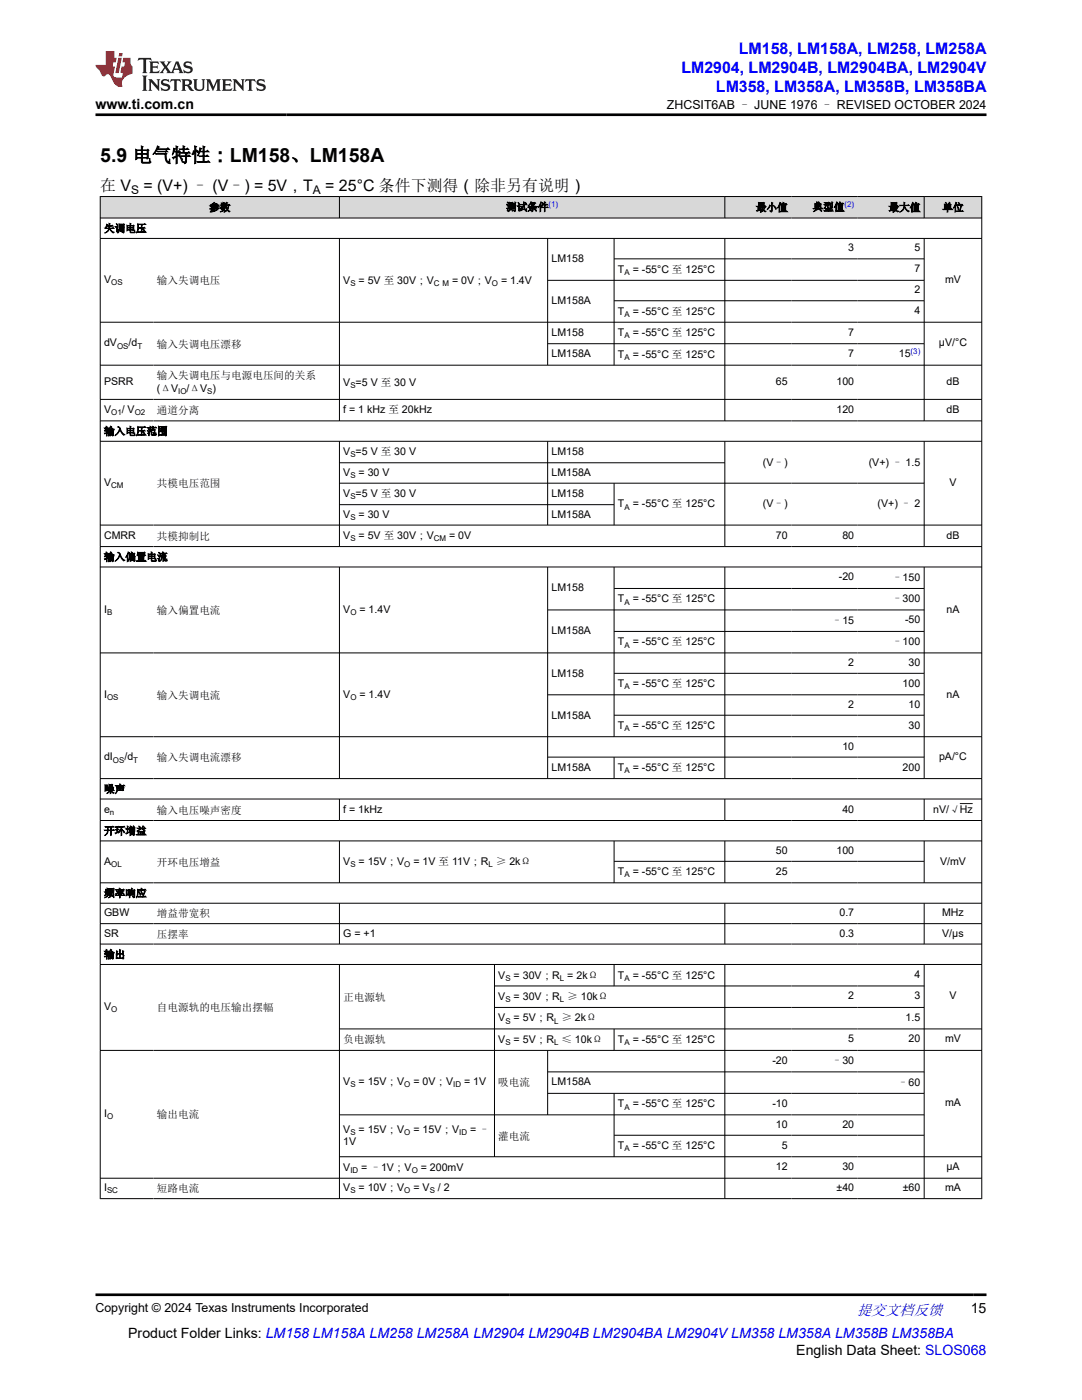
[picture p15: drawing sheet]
<svg xmlns="http://www.w3.org/2000/svg" width="216mm" height="279mm" viewBox="0 0 216 279" stroke-linecap="round" stroke-linejoin="round" font-family="sans-serif">
<defs><g id="words">
<text font-size="3.9" x="20" y="32.3">5.9 电气特性：LM158、LM158A</text>
<g font-size="3.2" fill="#00f">
<text x="147.4" y="10.7">LM158, LM158A, LM258, LM258A</text>
<text x="136" y="14.5">LM2904, LM2904B, LM2904BA, LM2904V</text>
<text x="142.9" y="18.3">LM358, LM358A, LM358B, LM358BA</text>
</g>
<g font-size="3.2">
<text x="20" y="38.1">在 V</text>
<text x="28.6" y="38.1">= (V+) – (V–) = 5V，T</text>
<text x="64.9" y="38.1">= 25°C 条件下测得（除非另有说明）</text>
</g>
<text font-size="3" fill="#00f" x="171" y="262.4">提交文档反馈</text>
<g font-size="2.8">
<text x="19" y="21.7">www.ti.com.cn</text>
<text x="193.7" y="262.1">15</text>
<text x="25.6" y="266.9">Product Folder Links: LM158 LM158A LM258 LM258A LM2904 LM2904B LM2904BA LM2904V LM358 LM358A LM358B LM358BA</text>
<text x="158.9" y="270.3">English Data Sheet: SLOS068</text>
</g>
<g font-size="2.5">
<text x="133.1" y="21.8">ZHCSIT6AB – JUNE 1976 – REVISED OCTOBER 2024</text>
<text x="19" y="261.8">Copyright © 2024 Texas Instruments Incorporated</text>
</g>
<g font-size="2.4">
<text x="26.2" y="38.7">S</text>
<text x="62.4" y="38.7">A</text>
</g>
<g font-size="2.1">
<text x="20.8" y="46.3">失调电压</text>
<text x="41.7" y="42.1">参数</text>
<text x="101" y="42">测试条件</text>
<text x="150.8" y="42.1">最小值</text>
<text x="162.2" y="42">典型值</text>
<text x="177.3" y="42.1">最大值</text>
<text x="188" y="42.1">单位</text>
<text x="110" y="52.3">LM158</text>
<text x="169.3" y="50.2">3</text>
<text x="182.5" y="50.2">5</text>
<text x="20.8" y="56.5">V</text>
<text x="31.3" y="56.7">输入失调电压</text>
<text x="68.5" y="56.6">V</text>
<text x="71.6" y="56.6">= 5V 至 30V；V</text>
<text x="90.2" y="56.6">= 0V；V</text>
<text x="100" y="56.6">= 1.4V</text>
<text x="123.3" y="54.5">T</text>
<text x="126.2" y="54.5">= -55°C 至 125°C</text>
<text x="182.5" y="54.2">7</text>
<text x="182.5" y="58.5">2</text>
<text x="188.6" y="56.5">mV</text>
<text x="110" y="60.7">LM158A</text>
<text x="123.3" y="62.8">T</text>
<text x="126.2" y="62.8">= -55°C 至 125°C</text>
<text x="182.5" y="62.6">4</text>
<text x="20.8" y="69.1">dV</text>
<text x="25.7" y="69.1">/d</text>
<text x="31.3" y="69.4">输入失调电压漂移</text>
<text x="110" y="67">LM158</text>
<text x="110" y="71.3">LM158A</text>
<text x="123.3" y="67.1">T</text>
<text x="123.3" y="71.4">T</text>
<text x="126.2" y="67.1">= -55°C 至 125°C</text>
<text x="126.2" y="71.4">= -55°C 至 125°C</text>
<text x="169.3" y="67">7</text>
<text x="169.3" y="71.3">7</text>
<text x="179.3" y="71.3">15</text>
<text x="187.4" y="69.1">µV/°C</text>
<text x="20.8" y="76.8">PSRR</text>
<text x="31.3" y="75.7">输入失调电压与电源电压间的关系</text>
<text x="68.5" y="76.9">V =5 V 至 30 V</text>
<text x="154.8" y="76.8">65</text>
<text x="166.9" y="76.8">100</text>
<text x="188.9" y="76.8">dB</text>
<text x="20.8" y="82.4">V</text>
<text x="24.3" y="82.4">/ V</text>
<text x="31.3" y="78.2">(ΔV</text>
<text x="31.3" y="82.6">通道分离</text>
<text x="37.2" y="78.2">/ΔV )</text>
<text x="68.5" y="82.5">f = 1 kHz 至 20kHz</text>
<text x="166.9" y="82.4">120</text>
<text x="188.9" y="82.4">dB</text>
<text x="20.8" y="86.8">输入电压范围</text>
<text x="68.5" y="90.9">V =5 V 至 30 V</text>
<text x="68.5" y="94.9">V</text>
<text x="71.6" y="94.9">= 30 V</text>
<text x="110" y="90.8">LM158</text>
<text x="110" y="94.9">LM158A</text>
<text x="152.2" y="92.9">(V–)</text>
<text x="173.3" y="92.9">(V+) – 1.5</text>
<text x="20.8" y="97">V</text>
<text x="31.3" y="97.2">共模电压范围</text>
<text x="68.5" y="99.2">V =5 V 至 30 V</text>
<text x="110" y="99.1">LM158</text>
<text x="123.3" y="101.3">T</text>
<text x="126.2" y="101.3">= -55°C 至 125°C</text>
<text x="152.2" y="101.3">(V–)</text>
<text x="175.1" y="101.3">(V+) – 2</text>
<text x="189.4" y="97">V</text>
<text x="20.8" y="107.5">CMRR</text>
<text x="31.3" y="107.7">共模抑制比</text>
<text x="68.5" y="103.3">V</text>
<text x="68.5" y="107.6">V</text>
<text x="71.6" y="103.3">= 30 V</text>
<text x="71.6" y="107.6">= 5V 至 30V；V</text>
<text x="89.6" y="107.6">= 0V</text>
<text x="110" y="103.3">LM158A</text>
<text x="154.8" y="107.5">70</text>
<text x="168.1" y="107.5">80</text>
<text x="188.9" y="107.5">dB</text>
<text x="20.8" y="111.9">输入偏置电流</text>
<text x="110" y="118">LM158</text>
<text x="167.4" y="115.8">-20</text>
<text x="178" y="116">–150</text>
<text x="20.8" y="122.3">I</text>
<text x="31.3" y="122.5">输入偏置电流</text>
<text x="68.5" y="122.3">V</text>
<text x="71.7" y="122.3">= 1.4V</text>
<text x="123.3" y="120.2">T</text>
<text x="126.2" y="120.2">= -55°C 至 125°C</text>
<text x="166" y="124.5">–15</text>
<text x="178" y="120.2">–300</text>
<text x="180.6" y="124.4">-50</text>
<text x="188.9" y="122.3">nA</text>
<text x="110" y="126.6">LM158A</text>
<text x="123.3" y="128.8">T</text>
<text x="126.2" y="128.8">= -55°C 至 125°C</text>
<text x="178" y="128.8">–100</text>
<text x="110" y="135">LM158</text>
<text x="123.3" y="137.2">T</text>
<text x="126.2" y="137.2">= -55°C 至 125°C</text>
<text x="169.3" y="132.9">2</text>
<text x="180.1" y="137.1">100</text>
<text x="181.3" y="132.9">30</text>
<text x="20.8" y="139.2">I</text>
<text x="31.3" y="139.4">输入失调电流</text>
<text x="68.5" y="139.2">V</text>
<text x="71.7" y="139.2">= 1.4V</text>
<text x="110" y="143.4">LM158A</text>
<text x="169.3" y="141.2">2</text>
<text x="181.3" y="141.2">10</text>
<text x="188.9" y="139.2">nA</text>
<text x="123.3" y="145.5">T</text>
<text x="126.2" y="145.5">= -55°C 至 125°C</text>
<text x="168.1" y="149.6">10</text>
<text x="181.3" y="145.4">30</text>
<text x="20.8" y="151.8">dI</text>
<text x="24.8" y="151.8">/d</text>
<text x="31.3" y="152">输入失调电流漂移</text>
<text x="110" y="153.8">LM158A</text>
<text x="123.3" y="153.9">T</text>
<text x="126.2" y="153.9">= -55°C 至 125°C</text>
<text x="180.1" y="153.8">200</text>
<text x="187.4" y="151.8">pA/°C</text>
<text x="20.8" y="158.2">噪声</text>
<text x="20.8" y="162.2">e</text>
<text x="20.8" y="166.5">开环增益</text>
<text x="31.3" y="162.4">输入电压噪声密度</text>
<text x="68.5" y="162.2">f = 1kHz</text>
<text x="168.1" y="162.2">40</text>
<text x="186.2" y="162.3">nV/√Hz</text>
<text x="20.8" y="172.6">A</text>
<text x="31.3" y="172.8">开环电压增益</text>
<text x="68.5" y="172.7">V</text>
<text x="71.6" y="172.7">= 15V；V</text>
<text x="82.5" y="172.7">= 1V 至 11V；R ≥ 2kΩ</text>
<text x="154.8" y="170.4">50</text>
<text x="166.9" y="170.4">100</text>
<text x="187.6" y="172.6">V/mV</text>
<text x="20.8" y="179">频率响应</text>
<text x="123.3" y="174.7">T</text>
<text x="126.2" y="174.7">= -55°C 至 125°C</text>
<text x="154.8" y="174.6">25</text>
<text x="20.8" y="182.8">GBW</text>
<text x="31.3" y="183.1">增益带宽积</text>
<text x="167.5" y="182.8">0.7</text>
<text x="188" y="182.8">MHz</text>
<text x="20.8" y="186.9">SR</text>
<text x="20.8" y="191.2">输出</text>
<text x="31.3" y="187.1">压摆率</text>
<text x="68.5" y="186.9">G = +1</text>
<text x="167.5" y="186.9">0.3</text>
<text x="188" y="186.9">V/µs</text>
<text x="99.4" y="195.3">V</text>
<text x="102.5" y="195.3">= 30V；R = 2kΩ</text>
<text x="123.3" y="195.3">T</text>
<text x="126.2" y="195.3">= -55°C 至 125°C</text>
<text x="182.5" y="195.2">4</text>
<text x="20.8" y="201.6">V</text>
<text x="31.3" y="201.8">自电源轨的电压输出摆幅</text>
<text x="68.5" y="199.7">正电源轨</text>
<text x="99.4" y="199.6">V</text>
<text x="99.4" y="203.9">V</text>
<text x="102.5" y="199.6">= 30V；R ≥ 10kΩ</text>
<text x="102.5" y="203.9">= 5V；R ≥ 2kΩ</text>
<text x="169.3" y="199.5">2</text>
<text x="180.7" y="203.7">1.5</text>
<text x="182.5" y="199.5">3</text>
<text x="189.4" y="199.5">V</text>
<text x="68.5" y="208.2">负电源轨</text>
<text x="99.4" y="208.1">V</text>
<text x="102.5" y="208.1">= 5V；R ≤ 10kΩ</text>
<text x="123.3" y="208.1">T</text>
<text x="126.2" y="208.1">= -55°C 至 125°C</text>
<text x="169.3" y="208">5</text>
<text x="181.3" y="208">20</text>
<text x="188.6" y="208">mV</text>
<text x="154.1" y="212.3">-20</text>
<text x="166" y="212.4">–30</text>
<text x="68.5" y="216.6">V</text>
<text x="71.6" y="216.6">= 15V；V</text>
<text x="82.5" y="216.6">= 0V；V</text>
<text x="92.6" y="216.6">= 1V</text>
<text x="99.4" y="216.8">吸电流</text>
<text x="110" y="216.6">LM158A</text>
<text x="123.3" y="221">T</text>
<text x="126.2" y="221">= -55°C 至 125°C</text>
<text x="154.1" y="220.9">-10</text>
<text x="179.2" y="216.7">–60</text>
<text x="188.6" y="220.8">mA</text>
<text x="20.8" y="222.9">I</text>
<text x="31.3" y="223.1">输出电流</text>
<text x="68.5" y="226.1">V</text>
<text x="71.6" y="226.1">= 15V；V</text>
<text x="82.5" y="226.1">= 15V；V</text>
<text x="93.8" y="226.1">= –</text>
<text x="99.4" y="227.4">灌电流</text>
<text x="154.8" y="225.1">10</text>
<text x="168.1" y="225.1">20</text>
<text x="68.5" y="233.7">V</text>
<text x="68.5" y="228.6">1V</text>
<text x="72.1" y="233.7">= –1V；V</text>
<text x="84" y="233.7">= 200mV</text>
<text x="123.3" y="229.4">T</text>
<text x="126.2" y="229.4">= -55°C 至 125°C</text>
<text x="154.8" y="233.5">12</text>
<text x="156" y="229.3">5</text>
<text x="168.1" y="233.5">30</text>
<text x="188.8" y="233.5">µA</text>
<text x="20.8" y="237.7">I</text>
<text x="31.3" y="237.9">短路电流</text>
<text x="68.5" y="237.7">V</text>
<text x="71.6" y="237.7">= 10V；V</text>
<text x="82.5" y="237.7">= V</text>
<text x="87.4" y="237.7">/ 2</text>
<text x="166.9" y="237.7">±40</text>
<text x="180.1" y="237.7">±60</text>
<text x="188.6" y="237.7">mA</text>
</g>
<g font-size="1.6" fill="#00f">
<text x="109.4" y="41.3">(1)</text>
<text x="168.5" y="41.3">(2)</text>
<text x="181.7" y="70.6">(3)</text>
</g>
<g font-size="1.6">
<text x="22.2" y="56.9">OS</text>
<text x="69.9" y="57">S</text>
<text x="86.6" y="57">C M</text>
<text x="98.1" y="57">O</text>
<text x="124.6" y="54.9">A</text>
<text x="124.6" y="63.2">A</text>
<text x="23.4" y="69.6">OS</text>
<text x="27.4" y="69.6">T</text>
<text x="124.6" y="67.5">A</text>
<text x="124.6" y="71.8">A</text>
<text x="69.9" y="77.4">S</text>
<text x="22.2" y="82.8">O1</text>
<text x="26.9" y="82.8">O2</text>
<text x="35.5" y="78.6">IO</text>
<text x="41.3" y="78.6">S</text>
<text x="69.9" y="91.3">S</text>
<text x="69.9" y="95.4">S</text>
<text x="22.2" y="97.4">CM</text>
<text x="69.9" y="99.7">S</text>
<text x="124.6" y="101.7">A</text>
<text x="69.9" y="103.7">S</text>
<text x="69.9" y="108">S</text>
<text x="86.6" y="108">CM</text>
<text x="21.4" y="122.7">B</text>
<text x="69.9" y="122.7">O</text>
<text x="124.6" y="120.7">A</text>
<text x="124.6" y="129.2">A</text>
<text x="124.6" y="137.6">A</text>
<text x="21.4" y="139.6">OS</text>
<text x="69.9" y="139.6">O</text>
<text x="124.6" y="146">A</text>
<text x="22.5" y="152.2">OS</text>
<text x="26.6" y="152.2">T</text>
<text x="124.6" y="154.3">A</text>
<text x="21.9" y="162.6">n</text>
<text x="22.2" y="173">OL</text>
<text x="69.9" y="173.1">S</text>
<text x="80.7" y="173.1">O</text>
<text x="97.5" y="173.1">L</text>
<text x="124.6" y="175.1">A</text>
<text x="100.8" y="195.7">S</text>
<text x="111.7" y="195.7">L</text>
<text x="124.6" y="195.7">A</text>
<text x="22.2" y="202">O</text>
<text x="100.8" y="200">S</text>
<text x="111.7" y="200">L</text>
<text x="100.8" y="204.3">S</text>
<text x="100.8" y="208.6">S</text>
<text x="110.6" y="204.3">L</text>
<text x="110.6" y="208.6">L</text>
<text x="124.6" y="208.6">A</text>
<text x="69.9" y="217">S</text>
<text x="80.7" y="217">O</text>
<text x="90.4" y="217">ID</text>
<text x="124.6" y="221.4">A</text>
<text x="21.4" y="223.4">O</text>
<text x="69.9" y="226.5">S</text>
<text x="80.7" y="226.5">O</text>
<text x="91.6" y="226.5">ID</text>
<text x="124.6" y="229.8">A</text>
<text x="21.4" y="238.1">SC</text>
<text x="69.9" y="234.1">ID</text>
<text x="69.9" y="238.1">S</text>
<text x="80.7" y="238.1">O</text>
<text x="82.1" y="234.1">O</text>
<text x="85.7" y="238.1">S</text>
</g>
</g></defs>
<g fill="#d8d8d8">
<path d="M20 39.2h175.9v4.3h-175.9z" fill-rule="evenodd"/>
<path d="M20.1 39.3h47.6v4.1h-47.6z" fill-rule="evenodd"/>
<path d="M67.8 39.3h76.8v4.1h-76.8z" fill-rule="evenodd"/>
<path d="M144.7 39.3h13.2v4.1h-13.2z" fill-rule="evenodd"/>
<path d="M157.9 39.3h13.3v4.1h-13.3z" fill-rule="evenodd"/>
<path d="M171.2 39.3h13.1v4.1h-13.1z" fill-rule="evenodd"/>
<path d="M184.5 39.3h11.3v4.1h-11.3z" fill-rule="evenodd"/>
</g>
<g fill="none" stroke="#000" stroke-width=".2">
<path d="M19.9 39.2h176.1M20 39.2v200.1M67.7 39.2v4.4M144.6 39.2v4.4M184.4 39.2v4.4M195.9 39.2v200.1M19.9 43.5h176.1M19.9 47.6h176.1M67.7 47.6v36.5M109.3 55.9h75.2M109.3 47.6v25.3M122.5 47.6v25.3"/>
<path d="M122.5 51.7h62M144.6 47.6v36.5M184.4 47.6v36.5M19.9 64.3h176.1M19.9 72.9h176.1M19.9 79.7h176.1M109.3 68.6h75.2M122.5 60h62M19.9 84h176.1M19.9 88.1h176.1M67.7 88.1v21M67.7 92.4h77"/>
<path d="M67.7 96.4h116.8M109.3 88.1v16.8M122.5 96.4v8.5M144.6 88.1v21M184.4 88.1v21M19.9 104.8h176.1M19.9 109.1h176.1M19.9 113.2h176.1M67.7 113.2v42.2M67.7 100.7h54.9M109.3 113.2v42.2M122.5 113.2v33.9"/>
<path d="M122.5 117.4h62M144.6 113.2v42.2M184.4 113.2v42.2M19.9 130.3h176.1M109.3 138.7h75.2M122.5 126h62M122.5 134.4h62M184.5 121.7h-75.2M19.9 147h176.1M19.9 155.4h176.1M19.9 159.5h176.1M67.7 159.5v4.3"/>
<path d="M109.3 151.1h75.2M122.5 151.1v4.3M122.5 142.7h62M144.6 159.5v4.3M184.4 159.5v4.3M19.9 163.7h176.1M19.9 167.8h176.1M19.9 176.2h176.1M67.7 167.8v8.4M122.5 167.8v8.4M122.5 171.9h62M144.6 167.8v8.4"/>
<path d="M184.4 167.8v8.4M191.5 160.4h2.6M19.9 180.3h176.1M19.9 184.3h176.1M19.9 188.4h176.1M19.9 192.5h176.1M67.7 180.3v8.2M67.7 192.5v46.8M98.7 192.5v38.4M98.7 196.8h85.8M122.5 192.5v4.3M144.6 180.3v8.2"/>
<path d="M144.6 192.5v46.8M184.4 180.3v8.2M184.4 192.5v46.8M67.7 205.3h128.3M98.7 201.1h85.8M109.3 213.9h75.2M109.3 218.2h75.2M109.3 209.6v13M122.5 205.3v4.4M122.5 218.2v12.7M196 209.6h-176.1M19.9 235.1h176.1"/>
<path d="M19.9 239.2h176.1M67.7 222.5h116.8M67.7 230.9h128.3M122.5 226.6h62"/>
</g>
<path d="M27.7 11.6l-.2 .5 .5-.2h.6v.1v2.2l-.2 .4h1l-.2-.4v-2.2v-.1h.5l.5 .2-.1-.5zM29.8 12.3l.2 .4v1.5l-.2 .4h1.9l.1-.6a1.08 1.08 0 0 1-1.3 .2v-.7h.6l.4 .2v-.7l-.4 .2h-.6v-.5l.2-.2a1 1 0 0 1 1 .3l-.1-.5zM31.8 12.3l1 1.1-1 1.2h.9l-.2-.2 .4-.8 .5 .8-.2 .2h1.6l-.2-.2 .1-.5h1l.1 .5-.1 .2h.9l-.2-.3-.8-2h-.5l-1 2.2-.8-1.1 .9-1.1h-.8l.2 .2-.5 .6-.3-.6 .1-.2zM35.2 12.7l.4 1h-.8zM36.8 12.4a.65 .65 0 0 0-.2 .7 .65 .65 0 0 0 .6 .5l.7 .1 .1 .3a.79 .79 0 0 1-.7 .4 .79 .79 0 0 1-.7-.5l.1 .7 .2-.1a.93 .93 0 0 0 1.1 .1 .93 .93 0 0 0 .4-1 1.46 1.46 0 0 0-1.2-.6l-.1-.3a1.09 1.09 0 0 1 1.2 .2l-.2-.6-.1 .1-.6-.2zM28.4 15.1l.2 .4v2.2l-.2 .4h1l-.2-.4v-2.2l.2-.4zM29.6 15.8l.2 .4v1.5l-.2 .4h.8l-.3-.4v-1.3l1.7 1.8v-2l.2-.4h-.8l.2 .2 .1 1.1-1.2-1.3zM32.3 15.9a.65 .65 0 0 0-.2 .8 .65 .65 0 0 0 .7 .4l.6 .2 .1 .2a.79 .79 0 0 1-.7 .4 .79 .79 0 0 1-.7-.5l.1 .7 .2-.1a.93 .93 0 0 0 1.1 .1 .93 .93 0 0 0 .4-.9 1.46 1.46 0 0 0-1.2-.6l-.1-.4a1.09 1.09 0 0 1 1.2 .2l-.2-.6-.1 .1-.6-.1zM34.1 15.8l-.1 .6a.63 .63 0 0 1 .7-.3l.1 1.6-.3 .4h1l-.2-.4v-1.6a.66 .66 0 0 1 .8 .3l-.1-.6zM36.2 15.8l.2 .4v1.5l-.2 .4h.9l-.2-.2v-.7h.5l.1 .2a.79 .79 0 0 0 1.2 .6l-1-.9a.61 .61 0 0 0 .6-.6 .61 .61 0 0 0-.5-.7zM36.9 16.1h.2a.47 .47 0 0 1 .5 .1 .47 .47 0 0 1 .1 .5l-.2 .1-.6 .1zM38.5 15.8l.2 .2a2.27 2.27 0 0 0 .4 2 1.04 1.04 0 0 0 1.7-.7v-1.3l.2-.2h-.8l.2 .4v1.1a.6 .6 0 0 1-.6 .6 .6 .6 0 0 1-.6-.6v-1.1l.3-.4zM41.1 15.8l.2 .4v1.5l-.2 .4h.7l-.2-.4v-1.4l.9 1.9 .8-1.9v1.4l-.2 .4h1l-.3-.4v-1.5l.3-.4h-.8l-.7 1.5-.7-1.5zM44.3 15.8l.2 .4v1.5l-.2 .4h1.9l.1-.6a1.09 1.09 0 0 1-1.3 .2v-.7h.6l.4 .2v-.6l-.4 .2h-.6v-.6l.2-.1a1.01 1.01 0 0 1 1 .3l-.1-.6zM46.4 15.8l.3 .4v1.5l-.3 .4h.8l-.2-.4v-1.3l1.6 1.8v-2l.2-.4h-.7l.2 .2v1.1l-1.2-1.3zM49 15.8l-.1 .6a.63 .63 0 0 1 .8-.3v1.6l-.3 .4h1l-.2-.4v-1.6a.66 .66 0 0 1 .8 .3l-.1-.6zM51.4 15.9a.65 .65 0 0 0-.2 .8 .65 .65 0 0 0 .6 .4l.6 .2 .2 .2a.79 .79 0 0 1-.8 .4 .79 .79 0 0 1-.6-.5l.1 .7 .2-.1a.93 .93 0 0 0 1 .1 .93 .93 0 0 0 .5-.9 1.46 1.46 0 0 0-1.3-.6l-.1-.4a1.09 1.09 0 0 1 1.3 .2l-.2-.6-.2 .1-.5-.1z" fill="#231f20"/>
<path d="M21.1 10.2v2.8h-2.1l.1 .3 .9 1a.95 .95 0 0 0 .9 .9 .59 .59 0 0 1 .6-.4 .59 .59 0 0 1 .5 .4l.4 .7a1.59 1.59 0 0 0 2.1 1.4 1.61 1.61 0 0 1 1-2.3l1-.3-.1-1.5a1.59 1.59 0 0 1-.4-1.7h-1.4l-.2 .9h.5l-.1 .9h-.5l-.2 1v.2l.4 .1-.2 .9h-.6a.73 .73 0 0 1-1.1-.7l.3-1.5h-.5l.2-.9h.5l.2-.9h-.5v-1.3zM23.6 11.5l-.6 3.1h.7l.6-3.1zM23.8 10.6l-.1 .6h.7l.1-.6z" fill="#ed1c24"/>
<path d="M19 22.9h177.8M19 258.4h177.8" fill="none" stroke="#000" stroke-width=".53"/>
<use href="#words"/>
</svg>
